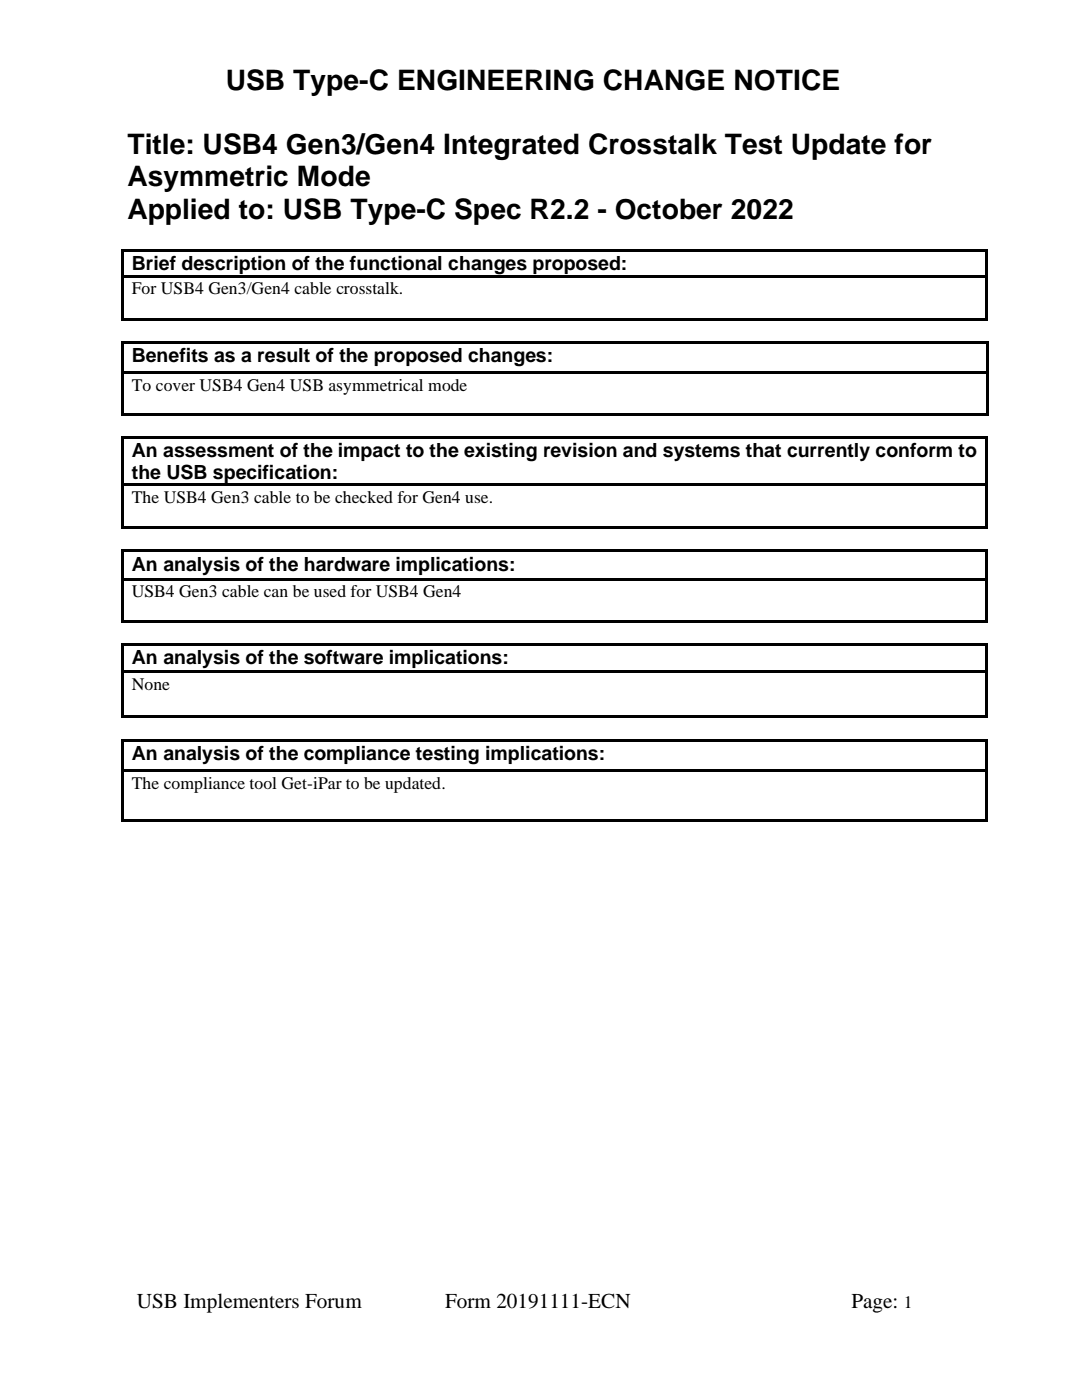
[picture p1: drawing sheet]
<svg xmlns="http://www.w3.org/2000/svg" width="216mm" height="279mm" viewBox="0 0 216 279" stroke-linecap="round" stroke-linejoin="round" font-family="sans-serif">
<defs><g id="words">
<g font-size="5.6">
<text x="45" y="18">USB Type-C ENGINEERING CHANGE NOTICE</text>
<text x="25.4" y="30.7">Title: USB4 Gen3/Gen4 Integrated Crosstalk Test Update for</text>
<text x="25.4" y="37.2">Asymmetric Mode</text>
<text x="25.4" y="43.7">Applied to: USB Type-C Spec R2.2 - October 2022</text>
</g>
<g font-size="4.2">
<text x="27.3" y="260.9">USB Implementers Forum</text>
<text x="88.8" y="260.9">Form 20191111-ECN</text>
<text x="169.9" y="260.9">Page:</text>
</g>
<g font-size="3.9">
<text x="26.3" y="53.9">Brief description of the functional changes proposed:</text>
<text x="26.3" y="72.3">Benefits as a result of the proposed changes:</text>
<text x="26.3" y="91.2">An assessment of the impact to the existing revision and systems that currently conform to</text>
<text x="26.3" y="95.6">the USB specification:</text>
<text x="26.3" y="113.9">An analysis of the hardware implications:</text>
<text x="26.3" y="132.5">An analysis of the software implications:</text>
<text x="26.3" y="151.6">An analysis of the compliance testing implications:</text>
</g>
<g font-size="3.5">
<text x="26.3" y="58.8">For USB4 Gen3/Gen4 cable crosstalk.</text>
<text x="26.3" y="78">To cover USB4 Gen4 USB asymmetrical mode</text>
<text x="26.3" y="100.3">The USB4 Gen3 cable to be checked for Gen4 use.</text>
<text x="26.3" y="119.1">USB4 Gen3 cable can be used for USB4 Gen4</text>
<text x="26.3" y="137.6">None</text>
<text x="26.3" y="157.4">The compliance tool Get-iPar to be updated.</text>
<text x="180.3" y="260.9">1</text>
</g>
</g></defs>
<g fill="#000">
<path d="M24.1 49.7h.5v.6h-.5z" fill-rule="evenodd"/>
<path d="M24.1 49.7h.5v.6h-.5z" fill-rule="evenodd"/>
<path d="M24.1 50.3h.5v4.7h-.5z" fill-rule="evenodd"/>
<path d="M24.1 55h.5v.5h-.5z" fill-rule="evenodd"/>
<path d="M24.6 49.7h172v.6h-172z" fill-rule="evenodd"/>
<path d="M24.6 55h172v.5h-172z" fill-rule="evenodd"/>
<path d="M196.6 49.7h.5v.6h-.5z" fill-rule="evenodd"/>
<path d="M196.6 49.7h.5v.6h-.5z" fill-rule="evenodd"/>
<path d="M196.6 50.3h.5v4.7h-.5z" fill-rule="evenodd"/>
<path d="M196.6 55h.5v.5h-.5z" fill-rule="evenodd"/>
<path d="M24.1 55.5h.5v8h-.5z" fill-rule="evenodd"/>
<path d="M24.1 63.5h.5v.5h-.5z" fill-rule="evenodd"/>
<path d="M24.1 63.5h.5v.5h-.5z" fill-rule="evenodd"/>
<path d="M24.1 68.1h.5v.6h-.5z" fill-rule="evenodd"/>
<path d="M24.1 68.1h.5v.5h-.5z" fill-rule="evenodd"/>
<path d="M24.1 68.7h.5v5.5h-.5z" fill-rule="evenodd"/>
<path d="M24.1 74.2h.5v.5h-.5z" fill-rule="evenodd"/>
<path d="M24.6 63.5h172v.5h-172z" fill-rule="evenodd"/>
<path d="M24.6 68.1h172.1v.5h-172.1z" fill-rule="evenodd"/>
<path d="M24.6 74.2h172.1v.5h-172.1z" fill-rule="evenodd"/>
<path d="M196.6 55.5h.5v8h-.5z" fill-rule="evenodd"/>
<path d="M196.6 63.5h.5v.5h-.5z" fill-rule="evenodd"/>
<path d="M196.6 63.5h.5v.5h-.5z" fill-rule="evenodd"/>
<path d="M196.7 68.1h.5v.6h-.5z" fill-rule="evenodd"/>
<path d="M196.7 68.1h.5v.5h-.5z" fill-rule="evenodd"/>
<path d="M196.7 68.7h.5v5.5h-.5z" fill-rule="evenodd"/>
<path d="M196.7 74.2h.5v.5h-.5z" fill-rule="evenodd"/>
<path d="M24.1 74.7h.5v7.7h-.5z" fill-rule="evenodd"/>
<path d="M24.1 82.4h.5v.5h-.5z" fill-rule="evenodd"/>
<path d="M24.1 82.4h.5v.5h-.5z" fill-rule="evenodd"/>
<path d="M24.1 87h.5v.6h-.5z" fill-rule="evenodd"/>
<path d="M24.1 87h.5v.5h-.5z" fill-rule="evenodd"/>
<path d="M24.1 87.6h.5v8.9h-.5z" fill-rule="evenodd"/>
<path d="M24.1 96.5h.5v.5h-.5z" fill-rule="evenodd"/>
<path d="M24.6 82.4h172.1v.5h-172.1z" fill-rule="evenodd"/>
<path d="M24.6 87h172v.5h-172z" fill-rule="evenodd"/>
<path d="M24.6 96.5h172v.5h-172z" fill-rule="evenodd"/>
<path d="M196.6 87h.5v.6h-.5z" fill-rule="evenodd"/>
<path d="M196.6 87h.5v.5h-.5z" fill-rule="evenodd"/>
<path d="M196.6 87.6h.5v8.9h-.5z" fill-rule="evenodd"/>
<path d="M196.6 96.5h.5v.5h-.5z" fill-rule="evenodd"/>
<path d="M196.7 74.7h.5v7.7h-.5z" fill-rule="evenodd"/>
<path d="M196.7 82.4h.5v.5h-.5z" fill-rule="evenodd"/>
<path d="M196.7 82.4h.5v.5h-.5z" fill-rule="evenodd"/>
<path d="M24.1 97h.5v8.1h-.5z" fill-rule="evenodd"/>
<path d="M24.1 105.1h.5v.5h-.5z" fill-rule="evenodd"/>
<path d="M24.1 105.1h.5v.5h-.5z" fill-rule="evenodd"/>
<path d="M24.1 109.7h.5v.6h-.5z" fill-rule="evenodd"/>
<path d="M24.1 109.7h.5v.5h-.5z" fill-rule="evenodd"/>
<path d="M24.1 110.3h.5v5h-.5z" fill-rule="evenodd"/>
<path d="M24.1 115.3h.5v.6h-.5z" fill-rule="evenodd"/>
<path d="M24.6 105.1h172v.5h-172z" fill-rule="evenodd"/>
<path d="M24.6 109.7h172v.5h-172z" fill-rule="evenodd"/>
<path d="M24.6 115.3h172v.5h-172z" fill-rule="evenodd"/>
<path d="M196.6 97h.5v8.1h-.5z" fill-rule="evenodd"/>
<path d="M196.6 105.1h.5v.5h-.5z" fill-rule="evenodd"/>
<path d="M196.6 105.1h.5v.5h-.5z" fill-rule="evenodd"/>
<path d="M196.6 109.7h.5v.6h-.5z" fill-rule="evenodd"/>
<path d="M196.6 109.7h.5v.5h-.5z" fill-rule="evenodd"/>
<path d="M196.6 110.3h.5v5h-.5z" fill-rule="evenodd"/>
<path d="M196.6 115.3h.5v.6h-.5z" fill-rule="evenodd"/>
<path d="M24.1 115.9h.5v7.8h-.5z" fill-rule="evenodd"/>
<path d="M24.1 123.7h.5v.5h-.5z" fill-rule="evenodd"/>
<path d="M24.1 123.7h.5v.5h-.5z" fill-rule="evenodd"/>
<path d="M24.1 128.3h.5v.6h-.5z" fill-rule="evenodd"/>
<path d="M24.1 128.3h.5v.5h-.5z" fill-rule="evenodd"/>
<path d="M24.1 128.9h.5v4.9h-.5z" fill-rule="evenodd"/>
<path d="M24.1 133.8h.5v.5h-.5z" fill-rule="evenodd"/>
<path d="M24.6 123.7h172v.5h-172z" fill-rule="evenodd"/>
<path d="M24.6 128.3h172v.5h-172z" fill-rule="evenodd"/>
<path d="M24.6 133.8h172v.5h-172z" fill-rule="evenodd"/>
<path d="M196.6 115.9h.5v7.8h-.5z" fill-rule="evenodd"/>
<path d="M196.6 123.7h.5v.5h-.5z" fill-rule="evenodd"/>
<path d="M196.6 123.7h.5v.5h-.5z" fill-rule="evenodd"/>
<path d="M196.6 128.3h.5v.6h-.5z" fill-rule="evenodd"/>
<path d="M196.6 128.3h.5v.5h-.5z" fill-rule="evenodd"/>
<path d="M196.6 128.9h.5v4.9h-.5z" fill-rule="evenodd"/>
<path d="M196.6 133.8h.5v.5h-.5z" fill-rule="evenodd"/>
<path d="M24.1 134.3h.5v8.5h-.5z" fill-rule="evenodd"/>
<path d="M24.1 142.8h.5v.5h-.5z" fill-rule="evenodd"/>
<path d="M24.1 142.8h.5v.5h-.5z" fill-rule="evenodd"/>
<path d="M24.1 147.4h.5v.6h-.5z" fill-rule="evenodd"/>
<path d="M24.1 147.4h.5v.5h-.5z" fill-rule="evenodd"/>
<path d="M24.1 148h.5v5.6h-.5z" fill-rule="evenodd"/>
<path d="M24.1 153.6h.5v.5h-.5z" fill-rule="evenodd"/>
<path d="M24.6 142.8h172v.5h-172z" fill-rule="evenodd"/>
<path d="M24.6 147.4h172v.5h-172z" fill-rule="evenodd"/>
<path d="M24.6 153.6h172v.5h-172z" fill-rule="evenodd"/>
<path d="M196.6 134.3h.5v8.5h-.5z" fill-rule="evenodd"/>
<path d="M196.6 142.8h.5v.5h-.5z" fill-rule="evenodd"/>
<path d="M196.6 142.8h.5v.5h-.5z" fill-rule="evenodd"/>
<path d="M196.6 147.4h.5v.6h-.5z" fill-rule="evenodd"/>
<path d="M196.6 147.4h.5v.5h-.5z" fill-rule="evenodd"/>
<path d="M196.6 148h.5v5.6h-.5z" fill-rule="evenodd"/>
<path d="M196.6 153.6h.5v.5h-.5z" fill-rule="evenodd"/>
<path d="M24.1 154.1h.5v9.5h-.5z" fill-rule="evenodd"/>
<path d="M24.1 163.6h.5v.5h-.5z" fill-rule="evenodd"/>
<path d="M24.1 163.6h.5v.5h-.5z" fill-rule="evenodd"/>
<path d="M24.6 163.6h172v.5h-172z" fill-rule="evenodd"/>
<path d="M196.6 154.1h.5v9.5h-.5z" fill-rule="evenodd"/>
<path d="M196.6 163.6h.5v.5h-.5z" fill-rule="evenodd"/>
<path d="M196.6 163.6h.5v.5h-.5z" fill-rule="evenodd"/>
</g>
<use href="#words"/>
</svg>
